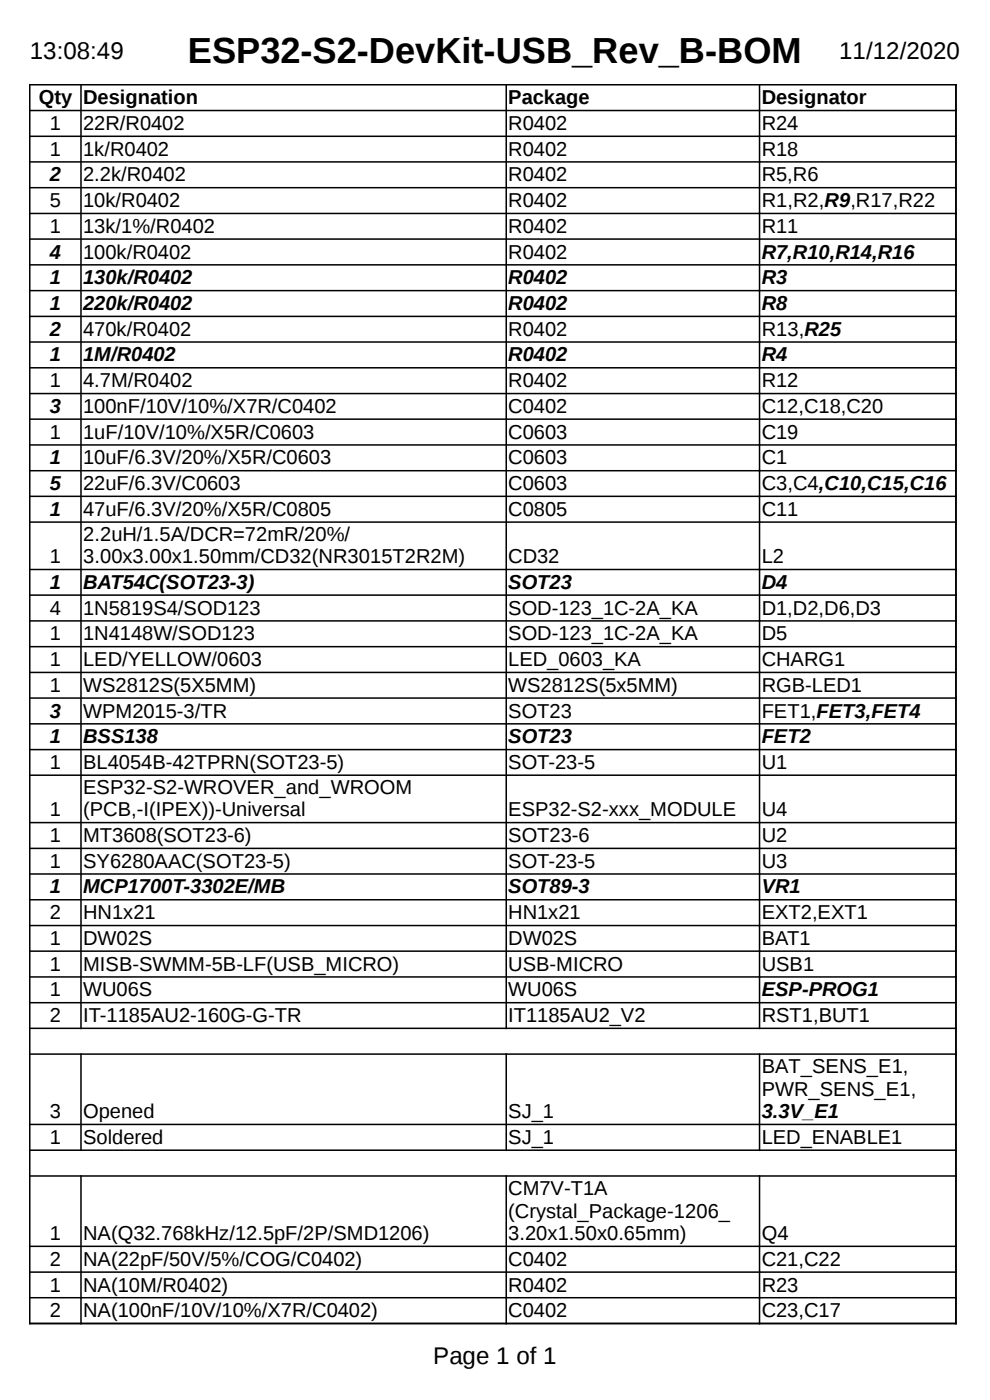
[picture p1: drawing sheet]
<svg xmlns="http://www.w3.org/2000/svg" width="210mm" height="297mm" viewBox="0 0 210 297" stroke-linecap="round" stroke-linejoin="round" font-family="sans-serif">
<defs><g id="words">
<text font-size="7.7" x="39.9" y="13.3">ESP32-S2-DevKit-USB_Rev_B-BOM</text>
<g font-size="5.1">
<text x="6.3" y="12.4">13:08:49</text>
<text x="178" y="12.4">11/12/2020</text>
<text x="91.9" y="289.3">Page 1 of 1</text>
</g>
<g font-size="4.3">
<text x="8.2" y="22.1">Qty</text>
<text x="17.6" y="22.1">Designation</text>
<text x="107.8" y="22.1">Package</text>
<text x="161.6" y="22.1">Designator</text>
<text x="10.6" y="27.6">1</text>
<text x="17.6" y="27.6">22R/R0402</text>
<text x="107.8" y="27.6">R0402</text>
<text x="161.6" y="27.6">R24</text>
<text x="10.6" y="33">1</text>
<text x="17.6" y="33">1k/R0402</text>
<text x="107.8" y="33">R0402</text>
<text x="161.6" y="33">R18</text>
<text x="10.6" y="38.5">2</text>
<text x="17.6" y="38.5">2.2k/R0402</text>
<text x="107.8" y="38.5">R0402</text>
<text x="161.6" y="38.5">R5,R6</text>
<text x="10.6" y="43.9">5</text>
<text x="17.6" y="43.9">10k/R0402</text>
<text x="107.8" y="43.9">R0402</text>
<text x="161.6" y="43.9">R1,R2,R9,R17,R22</text>
<text x="10.6" y="49.4">1</text>
<text x="17.6" y="49.4">13k/1%/R0402</text>
<text x="107.8" y="49.4">R0402</text>
<text x="161.6" y="49.4">R11</text>
<text x="10.6" y="54.8">4</text>
<text x="17.6" y="54.8">100k/R0402</text>
<text x="107.8" y="54.8">R0402</text>
<text x="161.6" y="54.8">R7,R10,R14,R16</text>
<text x="10.6" y="60.3">1</text>
<text x="10.6" y="65.8">1</text>
<text x="17.6" y="60.3">130k/R0402</text>
<text x="17.6" y="65.8">220k/R0402</text>
<text x="107.8" y="60.3">R0402</text>
<text x="107.8" y="65.8">R0402</text>
<text x="161.6" y="60.3">R3</text>
<text x="161.6" y="65.8">R8</text>
<text x="10.6" y="71.2">2</text>
<text x="17.6" y="71.2">470k/R0402</text>
<text x="107.8" y="71.2">R0402</text>
<text x="161.6" y="71.2">R13,R25</text>
<text x="10.6" y="76.7">1</text>
<text x="17.6" y="76.7">1M/R0402</text>
<text x="107.8" y="76.7">R0402</text>
<text x="161.6" y="76.7">R4</text>
<text x="10.6" y="82.1">1</text>
<text x="17.6" y="82.1">4.7M/R0402</text>
<text x="107.8" y="82.1">R0402</text>
<text x="161.6" y="82.1">R12</text>
<text x="10.6" y="87.6">3</text>
<text x="17.6" y="87.6">100nF/10V/10%/X7R/C0402</text>
<text x="107.8" y="87.6">C0402</text>
<text x="161.6" y="87.6">C12,C18,C20</text>
<text x="10.6" y="93">1</text>
<text x="17.6" y="93">1uF/10V/10%/X5R/C0603</text>
<text x="107.8" y="93">C0603</text>
<text x="161.6" y="93">C19</text>
<text x="10.6" y="98.5">1</text>
<text x="17.6" y="98.5">10uF/6.3V/20%/X5R/C0603</text>
<text x="107.8" y="98.5">C0603</text>
<text x="161.6" y="98.5">C1</text>
<text x="10.6" y="104">5</text>
<text x="17.6" y="104">22uF/6.3V/C0603</text>
<text x="107.8" y="104">C0603</text>
<text x="161.6" y="104">C3,C4,C10,C15,C16</text>
<text x="10.6" y="109.4">1</text>
<text x="17.6" y="109.4">47uF/6.3V/20%/X5R/C0805</text>
<text x="107.8" y="109.4">C0805</text>
<text x="161.6" y="109.4">C11</text>
<text x="10.6" y="119.5">1</text>
<text x="17.6" y="114.7">2.2uH/1.5A/DCR=72mR/20%/</text>
<text x="17.6" y="119.5">3.00x3.00x1.50mm/CD32(NR3015T2R2M)</text>
<text x="107.8" y="119.5">CD32</text>
<text x="161.6" y="119.5">L2</text>
<text x="10.6" y="124.9">1</text>
<text x="17.6" y="124.9">BAT54C(SOT23-3)</text>
<text x="107.8" y="124.9">SOT23</text>
<text x="161.6" y="124.9">D4</text>
<text x="10.6" y="130.4">4</text>
<text x="17.6" y="130.4">1N5819S4/SOD123</text>
<text x="107.8" y="130.4">SOD-123_1C-2A_KA</text>
<text x="161.6" y="130.4">D1,D2,D6,D3</text>
<text x="10.6" y="135.8">1</text>
<text x="17.6" y="135.8">1N4148W/SOD123</text>
<text x="107.8" y="135.8">SOD-123_1C-2A_KA</text>
<text x="161.6" y="135.8">D5</text>
<text x="10.6" y="141.3">1</text>
<text x="17.6" y="141.3">LED/YELLOW/0603</text>
<text x="107.8" y="141.3">LED_0603_KA</text>
<text x="161.6" y="141.3">CHARG1</text>
<text x="10.6" y="146.7">1</text>
<text x="17.6" y="146.7">WS2812S(5X5MM)</text>
<text x="107.8" y="146.7">WS2812S(5x5MM)</text>
<text x="161.6" y="146.7">RGB-LED1</text>
<text x="10.6" y="152.2">3</text>
<text x="17.6" y="152.2">WPM2015-3/TR</text>
<text x="107.8" y="152.2">SOT23</text>
<text x="161.6" y="152.2">FET1,FET3,FET4</text>
<text x="10.6" y="157.7">1</text>
<text x="17.6" y="157.7">BSS138</text>
<text x="107.8" y="157.7">SOT23</text>
<text x="161.6" y="157.7">FET2</text>
<text x="10.6" y="163.1">1</text>
<text x="17.6" y="163.1">BL4054B-42TPRN(SOT23-5)</text>
<text x="107.8" y="163.1">SOT-23-5</text>
<text x="161.6" y="163.1">U1</text>
<text x="10.6" y="173.2">1</text>
<text x="17.6" y="168.4">ESP32-S2-WROVER_and_WROOM</text>
<text x="17.6" y="173.2">(PCB,-I(IPEX))-Universal</text>
<text x="107.8" y="173.2">ESP32-S2-xxx_MODULE</text>
<text x="161.6" y="173.2">U4</text>
<text x="10.6" y="178.6">1</text>
<text x="17.6" y="178.6">MT3608(SOT23-6)</text>
<text x="107.8" y="178.6">SOT23-6</text>
<text x="161.6" y="178.6">U2</text>
<text x="10.6" y="184.1">1</text>
<text x="17.6" y="184.1">SY6280AAC(SOT23-5)</text>
<text x="107.8" y="184.1">SOT-23-5</text>
<text x="161.6" y="184.1">U3</text>
<text x="10.6" y="189.5">1</text>
<text x="17.6" y="189.5">MCP1700T-3302E/MB</text>
<text x="107.8" y="189.5">SOT89-3</text>
<text x="161.6" y="189.5">VR1</text>
<text x="10.6" y="195">2</text>
<text x="17.6" y="195">HN1x21</text>
<text x="107.8" y="195">HN1x21</text>
<text x="161.6" y="195">EXT2,EXT1</text>
<text x="10.6" y="200.5">1</text>
<text x="17.6" y="200.5">DW02S</text>
<text x="107.8" y="200.5">DW02S</text>
<text x="161.6" y="200.5">BAT1</text>
<text x="10.6" y="205.9">1</text>
<text x="17.6" y="205.9">MISB-SWMM-5B-LF(USB_MICRO)</text>
<text x="107.8" y="205.9">USB-MICRO</text>
<text x="161.6" y="205.9">USB1</text>
<text x="10.6" y="211.4">1</text>
<text x="17.6" y="211.4">WU06S</text>
<text x="107.8" y="211.4">WU06S</text>
<text x="161.6" y="211.4">ESP-PROG1</text>
<text x="10.6" y="216.8">2</text>
<text x="17.6" y="216.8">IT-1185AU2-160G-G-TR</text>
<text x="107.8" y="216.8">IT1185AU2_V2</text>
<text x="161.6" y="216.8">RST1,BUT1</text>
<text x="161.6" y="227.7">BAT_SENS_E1,</text>
<text x="161.6" y="232.5">PWR_SENS_E1,</text>
<text x="10.6" y="237.2">3</text>
<text x="17.6" y="237.2">Opened</text>
<text x="107.8" y="237.2">SJ_1</text>
<text x="161.6" y="237.2">3.3V_E1</text>
<text x="10.6" y="242.7">1</text>
<text x="17.6" y="242.7">Soldered</text>
<text x="107.8" y="242.7">SJ_1</text>
<text x="161.6" y="242.7">LED_ENABLE1</text>
<text x="107.8" y="253.5">CM7V-T1A</text>
<text x="10.6" y="263.1">1</text>
<text x="17.6" y="263.1">NA(Q32.768kHz/12.5pF/2P/SMD1206)</text>
<text x="107.8" y="258.3">(Crystal_Package-1206_</text>
<text x="107.8" y="263.1">3.20x1.50x0.65mm)</text>
<text x="161.6" y="263.1">Q4</text>
<text x="10.6" y="268.5">2</text>
<text x="17.6" y="268.5">NA(22pF/50V/5%/COG/C0402)</text>
<text x="107.8" y="268.5">C0402</text>
<text x="161.6" y="268.5">C21,C22</text>
<text x="10.6" y="274">1</text>
<text x="17.6" y="274">NA(10M/R0402)</text>
<text x="107.8" y="274">R0402</text>
<text x="161.6" y="274">R23</text>
<text x="10.6" y="279.4">2</text>
<text x="17.6" y="279.4">NA(100nF/10V/10%/X7R/C0402)</text>
<text x="107.8" y="279.4">C0402</text>
<text x="161.6" y="279.4">C23,C17</text>
</g>
</g></defs>
<g fill="none" stroke="#000" stroke-width=".32">
<path d="M6.2 18h196.8M6.3 17.8v263.1M17.2 17.8v200.5M107.4 17.8v200.5M161.1 17.8v200.5M202.8 17.8v263.1M6.2 23.4h196.8M6.2 28.9h196.8M6.2 34.3h196.8M6.2 39.8h196.8M6.2 45.3h196.8M6.2 50.7h196.8"/>
<path d="M6.2 56.2h196.8M6.2 61.7h196.8M6.2 67.1h196.8M6.2 72.6h196.8M6.2 78h196.8M6.2 83.5h196.8M6.2 88.9h196.8M6.2 94.4h196.8M6.2 99.9h196.8M6.2 105.3h196.8M6.2 110.8h196.8M6.2 120.8h196.8"/>
<path d="M6.2 126.2h196.8M6.2 131.7h196.8M6.2 137.2h196.8M6.2 142.6h196.8M6.2 148.1h196.8M6.2 153.6h196.8M6.2 159h196.8M6.2 164.5h196.8M6.2 174.5h196.8M6.2 180h196.8M6.2 185.4h196.8M6.2 190.9h196.8"/>
<path d="M6.2 196.3h196.8M6.2 201.8h196.8M6.2 207.2h196.8M6.2 212.7h196.8M6.2 218.1h196.8M6.2 223.6h196.8M6.2 238.5h196.8M17.2 223.5v20.7M107.4 223.5v20.7M161.1 223.5v20.7M6.2 244h196.8M6.2 249.5h196.8"/>
<path d="M17.2 249.3v31.6M107.4 249.3v31.6M161.1 249.3v31.6M6.2 264.4h196.8M6.2 269.9h196.8M6.2 275.3h196.8M6.2 280.8h196.8"/>
</g>
<use href="#words"/>
</svg>
